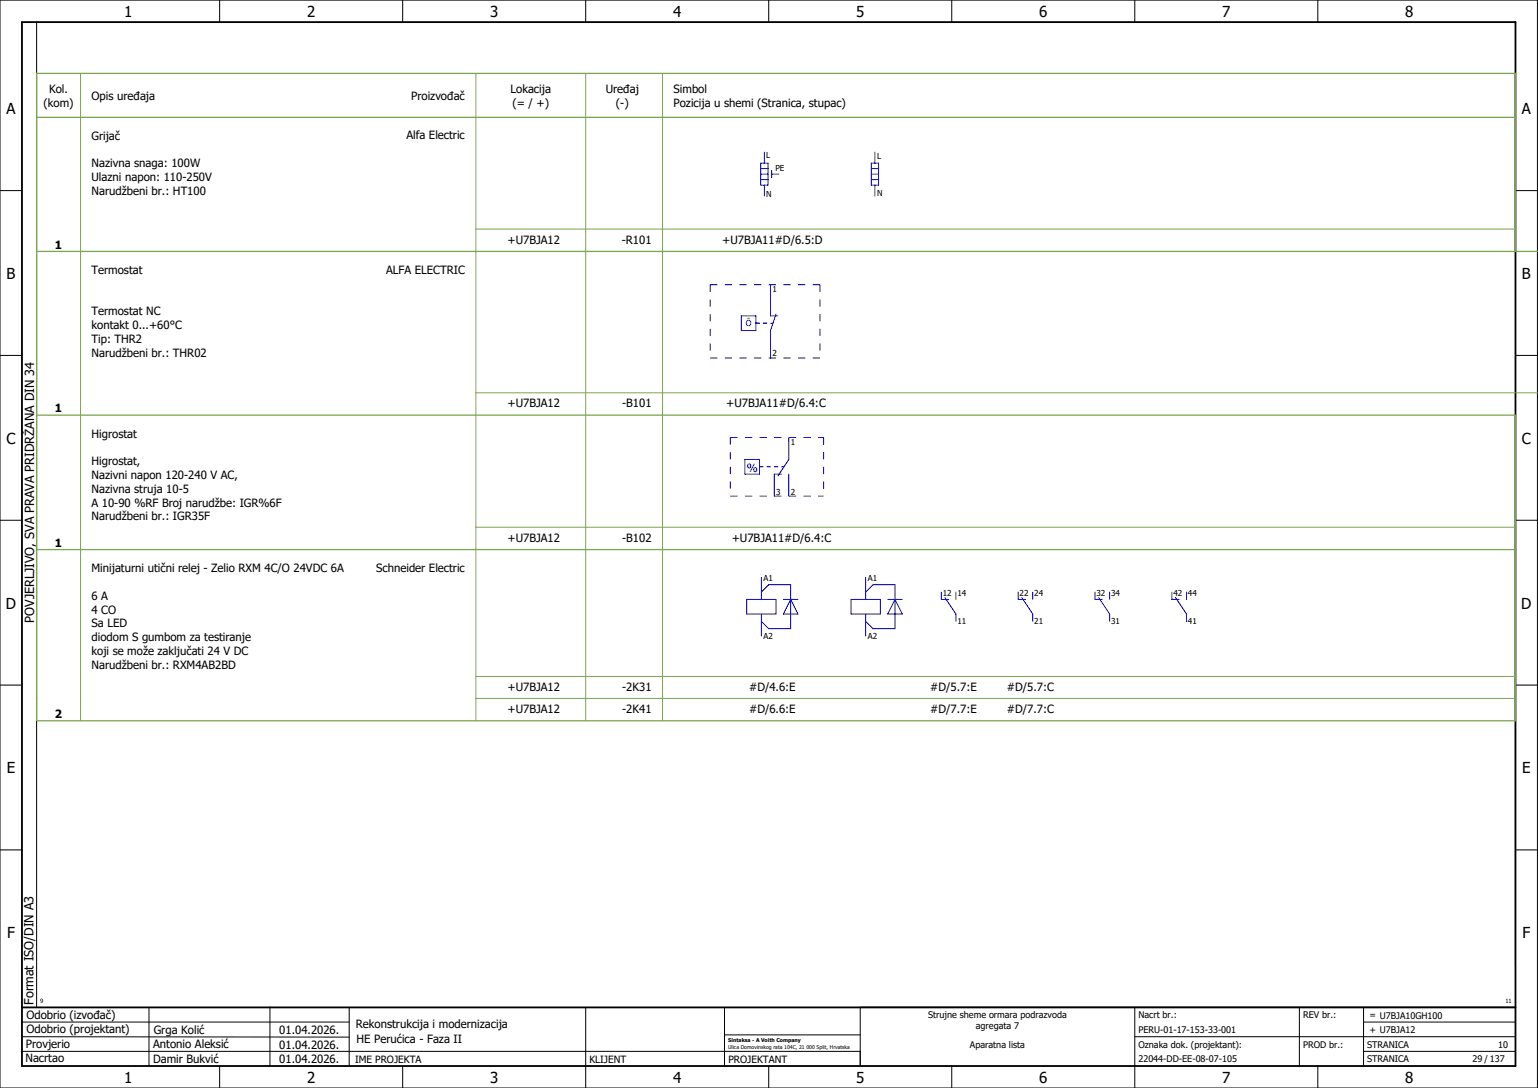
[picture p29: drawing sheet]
<svg xmlns="http://www.w3.org/2000/svg" width="420mm" height="297mm" viewBox="0 0 420 297" stroke-linecap="round" stroke-linejoin="round" font-family="sans-serif">
<defs><g id="words">
<g font-size="4.1">
<text x="33.9" y="4.7">1</text>
<text x="83.9" y="4.7">2</text>
<text x="133.9" y="4.7">3</text>
<text x="183.9" y="4.7">4</text>
<text x="233.9" y="4.7">5</text>
<text x="283.9" y="4.7">6</text>
<text x="333.9" y="4.7">7</text>
<text x="383.9" y="4.7">8</text>
<text x="1.8" y="31.2">A</text>
<text x="415.8" y="31.2">A</text>
<text x="1.8" y="76.2">B</text>
<text x="415.8" y="76.2">B</text>
<text x="1.8" y="121.2">C</text>
<text x="415.8" y="121.2">C</text>
<text x="1.6" y="166.2">D</text>
<text x="415.6" y="166.2">D</text>
<text x="1.8" y="211.2">E</text>
<text x="415.8" y="211.2">E</text>
<text x="1.9" y="256.2">F</text>
<text x="415.9" y="256.2">F</text>
<text x="33.9" y="295.7">1</text>
<text x="83.9" y="295.7">2</text>
<text x="133.9" y="295.7">3</text>
<text x="183.9" y="295.7">4</text>
<text x="233.9" y="295.7">5</text>
<text x="283.9" y="295.7">6</text>
<text x="333.9" y="295.7">7</text>
<text x="383.9" y="295.7">8</text>
</g>
<g font-size="3.4">
<text x="9.4" y="170" transform="rotate(-90 9.4 170)">POVJERLJIVO, SVA PRAVA PRIDRŽANA DIN 34</text>
<text x="9.2" y="274.3" transform="rotate(-90 9.2 274.3)">Format ISO/DIN A3</text>
</g>
<g font-size="3.1">
<text x="11.9" y="29.1">(kom)</text>
<text x="13.4" y="25.4">Kol.</text>
<text x="25" y="27.3">Opis uređaja</text>
<text x="112.3" y="27.3">Proizvođač</text>
<text x="139.5" y="25.4">Lokacija</text>
<text x="140" y="29.1">(= / +)</text>
<text x="165.5" y="25.4">Uređaj</text>
<text x="168.2" y="29.1">(-)</text>
<text x="184" y="25.4">Simbol</text>
<text x="184" y="29.1">Pozicija u shemi (Stranica, stupac)</text>
<text x="25" y="38.2">Grijač</text>
<text x="111" y="38">Alfa Electric</text>
<text x="25" y="45.7">Nazivna snaga: 100W</text>
<text x="25" y="49.4">Ulazni napon: 110-250V</text>
<text x="25" y="53.2">Narudžbeni br.: HT100</text>
<text x="15" y="67.9">1</text>
<text x="138.6" y="66.5">+U7BJA12</text>
<text x="169.9" y="66.5">-R101</text>
<text x="197.3" y="66.5">+U7BJA11#D/6.5:D</text>
<text x="25" y="74.9">Termostat</text>
<text x="105.5" y="74.7">ALFA ELECTRIC</text>
<text x="25" y="86.1">Termostat NC</text>
<text x="25" y="89.9">kontakt 0...+60°C</text>
<text x="25" y="93.6">Tip: THR2</text>
<text x="25" y="97.4">Narudžbeni br.: THR02</text>
<text x="15" y="112.6">1</text>
<text x="138.6" y="111.2">+U7BJA12</text>
<text x="170" y="111.2">-B101</text>
<text x="198.4" y="111.2">+U7BJA11#D/6.4:C</text>
<text x="25" y="119.6">Higrostat</text>
<text x="25" y="127.1">Higrostat,</text>
<text x="25" y="130.8">Nazivni napon 120-240 V AC,</text>
<text x="25" y="134.6">Nazivna struja 10-5</text>
<text x="25" y="138.3">A 10-90 %RF Broj narudžbe: IGR%6F</text>
<text x="25" y="142.1">Narudžbeni br.: IGR35F</text>
<text x="15" y="149.3">1</text>
<text x="138.6" y="147.9">+U7BJA12</text>
<text x="170" y="147.9">-B102</text>
<text x="199.9" y="147.9">+U7BJA11#D/6.4:C</text>
<text x="25" y="156.3">Minijaturni utični relej - Zelio RXM 4C/O 24VDC 6A</text>
<text x="102.8" y="156.1">Schneider Electric</text>
<text x="25" y="163.8">6 A</text>
<text x="25" y="167.5">4 CO</text>
<text x="25" y="171.3">Sa LED</text>
<text x="25" y="175">diodom S gumbom za testiranje</text>
<text x="25" y="178.8">koji se može zaključati 24 V DC</text>
<text x="25" y="182.5">Narudžbeni br.: RXM4AB2BD</text>
<text x="138.6" y="188.7">+U7BJA12</text>
<text x="170" y="188.7">-2K31</text>
<text x="204.6" y="188.7">#D/4.6:E</text>
<text x="254.1" y="188.7">#D/5.7:E</text>
<text x="275.1" y="188.7">#D/5.7:C</text>
<text x="15" y="196">2</text>
<text x="138.6" y="194.7">+U7BJA12</text>
<text x="170" y="194.7">-2K41</text>
<text x="204.6" y="194.7">#D/6.6:E</text>
<text x="254.1" y="194.7">#D/7.7:E</text>
<text x="275.1" y="194.7">#D/7.7:C</text>
<text x="7.2" y="278.1">Odobrio (izvođač)</text>
<text x="97.2" y="280.5">Rekonstrukcija i modernizacija</text>
<text x="7.1" y="286.1">Provjerio</text>
<text x="7.2" y="282.1">Odobrio (projektant)</text>
<text x="41.8" y="286.2">Antonio Aleksić</text>
<text x="42" y="282.3">Grga Kolić</text>
<text x="76.3" y="282.3">01.04.2026.</text>
<text x="76.3" y="286.3">01.04.2026.</text>
<text x="97.4" y="284.8">HE Perućica - Faza II</text>
<text x="6.9" y="290">Nacrtao</text>
<text x="41.8" y="290.3">Damir Bukvić</text>
<text x="76.3" y="290.3">01.04.2026.</text>
</g>
<text font-size="3.1" fill="#00f" x="204" y="128.8">%</text>
<g font-size="2.7">
<text x="97" y="290.1">IME PROJEKTA</text>
<text x="161" y="290.1">KLIJENT</text>
<text x="199" y="290.1">PROJEKTANT</text>
</g>
<g font-size="2.5">
<text x="253.5" y="278">Strujne sheme ormara podrazvoda</text>
<text x="266.6" y="281">agregata 7</text>
<text x="311" y="278">Nacrt br.:</text>
<text x="356" y="278">REV br.:</text>
<text x="374.1" y="278">= U7BJA10GH100</text>
<text x="265" y="286">Aparatna lista</text>
<text x="311" y="286">Oznaka dok. (projektant):</text>
<text x="311" y="282">PERU-01-17-153-33-001</text>
<text x="356" y="286">PROD br.:</text>
<text x="373.5" y="286">STRANICA</text>
<text x="374.1" y="282.1">+ U7BJA12</text>
<text x="409.3" y="286">10</text>
<text x="311" y="290">22044-DD-EE-08-07-105</text>
<text x="373.5" y="290">STRANICA</text>
<text x="402.3" y="290">29 / 137</text>
</g>
<g font-size="2.2">
<text x="209.3" y="43.1">L</text>
<text x="211.8" y="46.6">PE</text>
<text x="239.6" y="43.5">L</text>
<text x="209.3" y="53.8">N</text>
<text x="239.6" y="53.4">N</text>
<text x="211" y="79.8">1</text>
<text x="211" y="97.3">2</text>
<text x="216" y="121.5">1</text>
<text x="212" y="135.2">3</text>
<text x="216" y="135.2">2</text>
<text x="208.6" y="158.6">A1</text>
<text x="237.1" y="158.6">A1</text>
<text x="257.5" y="162.6">12</text>
<text x="261.5" y="162.6">14</text>
<text x="278.5" y="162.6">22</text>
<text x="282.5" y="162.6">24</text>
<text x="299.5" y="162.6">32</text>
<text x="303.5" y="162.6">34</text>
<text x="320.5" y="162.6">42</text>
<text x="324.5" y="162.6">44</text>
<text x="261.5" y="170.5">11</text>
<text x="282.5" y="170.5">21</text>
<text x="303.5" y="170.5">31</text>
<text x="324.5" y="170.5">41</text>
<text x="208.6" y="174.5">A2</text>
<text x="237.1" y="174.5">A2</text>
</g>
<text font-size="2.2" fill="#00f" x="203.7" y="89.1">Ô</text>
<g font-size="1.6">
<text x="11" y="273.7">9</text>
<text x="411.2" y="273.7">11</text>
</g>
<g font-size="1.4">
<text x="198.9" y="284.4">Sintaksa - A Voith Company</text>
<text x="198.9" y="286.4">Ulica Domovinskog rata 104C, 21 000 Split, Hrvatska</text>
</g>
</g></defs>
<g fill="none" stroke="#000" stroke-width=".27">
<path d="M0 0h420v297h-420zM10 6v269M60 0v6M110 0v6M160 0v6M210 0v6M260 0v6M310 0v6M360 0v6M0 52h6M414 52h6M0 97h6"/>
<path d="M414 97h6M0 142h6M414 142h6M414 176.3v87.4M0 187h6M414 187h6M0 232h6M414 232h6M6 279h89.4M40.7 275v16M73.7 274.9v16M95.4 275.1v16"/>
<path d="M160 275v22M197.9 275.1v16M310 275v22M355 275v16M372.5 279h41.5M372.5 275v16M414 275h-179v16M6 283l89.4 .1M6 287h229M60 291v6M110 291v6M197.9 282.5h37.1"/>
<path d="M210 291v6M260 291v6M310 283h104M360 291v6M372.5 287h41.5"/>
</g>
<path d="M6 6h408v285h-408zM6 275h408" fill="none" stroke="#000" stroke-width=".5"/>
<path d="M10 32h404M10 68.5v-48.5h404v48.5M10 68.7v44.5M10.3 68.6h409.9M10 113.4v36.5M10.3 113.3h403.7M414 113.4v36.5M10 150.1v46.6M10.3 150h403.7M414 150.1v46.6M10.3 196.8h403.7" fill="none" stroke="#7ca552" stroke-width=".35"/>
<g fill="none" stroke="#7ca552" stroke-width=".27">
<path d="M22 20v48.5M130 20v48.5M160 20v48.5M181 20v48.5M22 68.7v44.5M130 68.7v44.5M130 62.5h284M160 68.7v44.5M181 68.7v44.5M22 113.4v36.5M130 113.4v36.5M130 107.2h290.2"/>
<path d="M160 113.4v36.5M181 113.4v36.5M22 150.1v46.6M130 150.1v46.6M130 143.9h284M160 150.1v46.6M181 150.1v46.6M130 184.7h284M130 190.7h284"/>
</g>
<g fill="none" stroke="#00f" stroke-width=".27">
<path d="M207.8 47.5h2M207.8 44.5h2v6h-2zM207.8 46h2M207.8 49h2M208.8 41.5v3M208.8 50.5v3M210.8 47.5h2M210.8 46.5v2M238 47.5h2M238 44.5h2v6h-2zM238 46h2M238 49h2"/>
<path d="M239 41.5v3M239 50.5v3M210.5 77.7v8.5h2M202.5 86.2h4v4h-4zM206.5 88.2h1M208.5 88.2h1M210.5 88.2h.6M212 85.7l-1.5 4.5v7.5M215.5 119.4v6l-3 4.5M203.5 125.4h4v4h-4zM207.5 127.4h1M209.5 127.4h1"/>
<path d="M211.5 127.4h1M213.5 127.4h.6M213.5 129.4h-2v6M215.5 129.4v6M208 157.6v6M236.5 157.6v6M204 163.6h8v4h-8zM208 167.6v6M208 161.6l2-2h6v12h-6l-2-2M214 163.6h4M216 163.6h.1M216 163.6l2 4h-4z"/>
<path d="M232.5 163.6h8v4h-8zM236.5 161.6l2-2h6v12h-6l-2-2M236.5 167.6v6M242.5 163.6h4M244.5 163.6h.1M244.5 163.6l2 4h-4zM257.1 161.6v2h2M258.1 163.1l3 4.5v2M261.1 161.6v2M278.1 161.6v2h2M279.1 163.1l3 4.5v2M282.1 161.6v2"/>
<path d="M299.1 161.6v2h2M300.1 163.1l3 4.5v2M303.1 161.6v2M320.1 161.6v2h2M321.1 163.1l3 4.5v2M324.1 161.6v2"/>
</g>
<path d="M194 77.7h30M194 77.7v20M224 77.7v20M194 97.7h30M199.5 119.4h25.5M199.5 119.4v16M225 119.4v16M199.5 135.4h25.5" fill="none" stroke="#00f" stroke-width=".27" stroke-dasharray="2 2" stroke-linecap="butt"/>
<use href="#words"/>
</svg>
